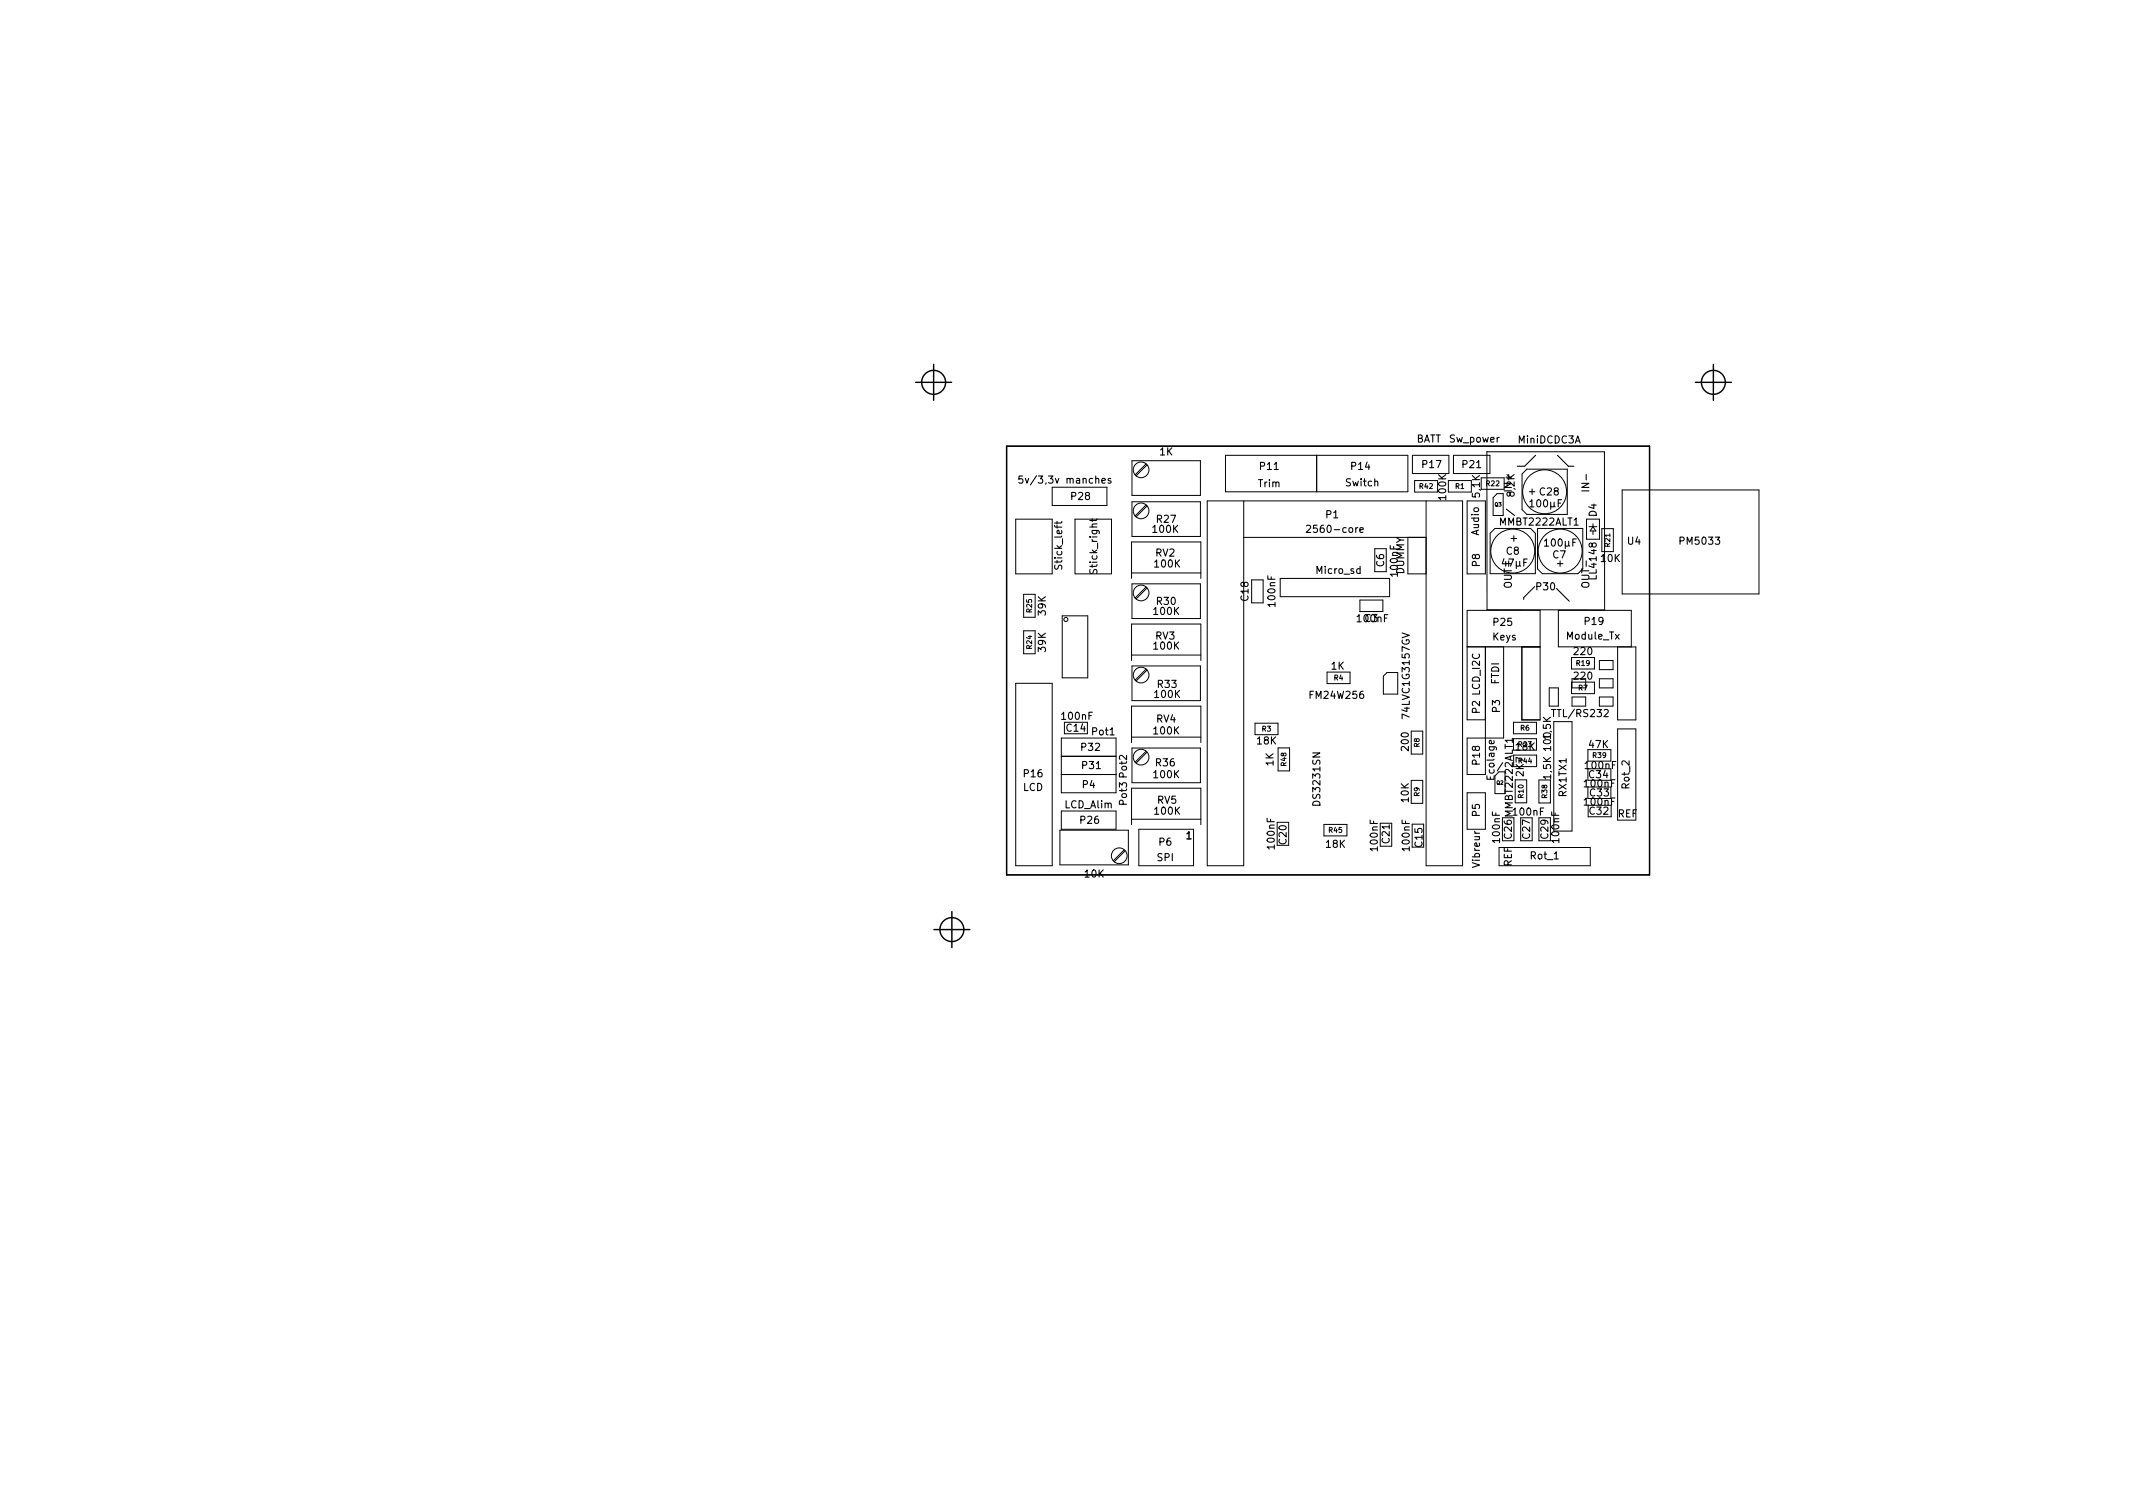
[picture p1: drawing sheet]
<svg xmlns="http://www.w3.org/2000/svg" width="297mm" height="210mm" viewBox="0 0 297 210" stroke-linecap="round" stroke-linejoin="round" font-family="sans-serif">
<defs><g id="words">
<g font-size="1.4">
<text x="161.5" y="63.4">1K</text>
<text x="175.5" y="65.4">P11</text>
<text x="188.2" y="65.4">P14</text>
<text x="197.1" y="61.6">BATT</text>
<text x="198.1" y="65.2">P17</text>
<text x="201.9" y="61.6">Sw_power</text>
<text x="203.7" y="65.2">P21</text>
<text x="211.4" y="61.7">MiniDCDC3A</text>
<text x="142.8" y="67.3">5v/3,3v manches</text>
<text x="149.2" y="69.6">P28</text>
<text x="175.2" y="67.8">Trim</text>
<text x="187.5" y="67.7">Switch</text>
<text x="201.4" y="69.5" transform="rotate(-90 201.4 69.5)">100K</text>
<text x="206.1" y="69.2" transform="rotate(-90 206.1 69.2)">5,1K</text>
<text x="210.5" y="68.3" transform="rotate(-90 210.5 68.3)">IN+</text>
<text x="213" y="68.9">+ C28</text>
<text x="213.2" y="70.6">100µF</text>
<text x="221.3" y="68.1" transform="rotate(-90 221.3 68.1)">IN-</text>
<text x="222.3" y="71.9" transform="rotate(-90 222.3 71.9)">D4</text>
<text x="160.6" y="74.2">100K</text>
<text x="160.9" y="77.5">RV2</text>
<text x="161.1" y="72.8">R27</text>
<text x="182.6" y="74.2">2560-core</text>
<text x="184.7" y="72.2">P1</text>
<text x="206" y="74.5" transform="rotate(-90 206 74.5)">Audio</text>
<text x="209" y="73.2">MMBT2222ALT1</text>
<text x="209.8" y="77.2">C8</text>
<text x="211.2" y="75.4" transform="rotate(-90 211.2 75.4)">+</text>
<text x="215.3" y="76.1">100µF</text>
<text x="216.2" y="77.7">C7</text>
<text x="226.7" y="75.8">U4</text>
<text x="234.1" y="75.8">PM5033</text>
<text x="147.9" y="79.1" transform="rotate(-90 147.9 79.1)">Stick_left</text>
<text x="152.8" y="79.7" transform="rotate(-90 152.8 79.7)">Stick_right</text>
<text x="160.9" y="79">100K</text>
<text x="173.9" y="83.6" transform="rotate(-90 173.9 83.6)">C18</text>
<text x="183.3" y="79.9">Micro_sd</text>
<text x="192.7" y="78.9" transform="rotate(-90 192.7 78.9)">C6</text>
<text x="194.7" y="80.1" transform="rotate(-90 194.7 80.1)">100nF</text>
<text x="195.5" y="80" transform="rotate(-90 195.5 80)">DUMMY</text>
<text x="206.1" y="78.9" transform="rotate(-90 206.1 78.9)">P8</text>
<text x="209.3" y="78.9">47µF</text>
<text x="210.5" y="81.8" transform="rotate(-90 210.5 81.8)">OUT+</text>
<text x="214" y="82.2">P30</text>
<text x="217.7" y="78.9" transform="rotate(-90 217.7 78.9)">+</text>
<text x="221.3" y="81.6" transform="rotate(-90 221.3 81.6)">OUT-</text>
<text x="222.3" y="80.5" transform="rotate(-90 222.3 80.5)">LL4148</text>
<text x="223" y="78.2">10K</text>
<text x="145.6" y="85.6" transform="rotate(-90 145.6 85.6)">39K</text>
<text x="160.7" y="85.6">100K</text>
<text x="160.9" y="89">RV3</text>
<text x="161.1" y="84.2">R30</text>
<text x="177.6" y="84.4" transform="rotate(-90 177.6 84.4)">100nF</text>
<text x="189.1" y="86.6">100nF</text>
<text x="190.1" y="86.6">C3</text>
<text x="207.9" y="89.2">Keys</text>
<text x="208" y="87.1">P25</text>
<text x="218.2" y="89">Module_Tx</text>
<text x="220.7" y="87">P19</text>
<text x="145.6" y="90.7" transform="rotate(-90 145.6 90.7)">39K</text>
<text x="160.7" y="90.4">100K</text>
<text x="161.3" y="95.8">R33</text>
<text x="185.4" y="93.2">1K</text>
<text x="208.7" y="95.3" transform="rotate(-90 208.7 95.3)">FTDI</text>
<text x="219.3" y="94.6">220</text>
<text x="219.3" y="91.2">220</text>
<text x="147.9" y="100.2">100nF</text>
<text x="148.6" y="101.9">C14</text>
<text x="160.9" y="97.2">100K</text>
<text x="161" y="100.6">RV4</text>
<text x="182.6" y="97.3">FM24W256</text>
<text x="196.3" y="99.8" transform="rotate(-90 196.3 99.8)">74LVC1G3157GV</text>
<text x="206.1" y="99.3" transform="rotate(-90 206.1 99.3)">P2 LCD_I2C</text>
<text x="208.9" y="99.2" transform="rotate(-90 208.9 99.2)">P3</text>
<text x="216.5" y="99.8">TTL/RS232</text>
<text x="150.6" y="104.5">P32</text>
<text x="150.7" y="107.1">P31</text>
<text x="152.1" y="102.4">Pot1</text>
<text x="160.7" y="102.3">100K</text>
<text x="161" y="106.7">R36</text>
<text x="175.1" y="103.6">18K</text>
<text x="177.3" y="106.6" transform="rotate(-90 177.3 106.6)">1K</text>
<text x="196.2" y="104.4" transform="rotate(-90 196.2 104.4)">200</text>
<text x="206.1" y="106.4" transform="rotate(-90 206.1 106.4)">P18</text>
<text x="211.1" y="104.5">18K</text>
<text x="216" y="102.8" transform="rotate(-90 216 102.8)">1,5K</text>
<text x="216" y="104.4" transform="rotate(-90 216 104.4)">100</text>
<text x="220.8" y="107.1">100nF</text>
<text x="221.3" y="104.2">47K</text>
<text x="142.4" y="110.1">LCD</text>
<text x="142.6" y="108.2">P16</text>
<text x="148.3" y="112.5">LCD_Alim</text>
<text x="150.8" y="109.7">P4</text>
<text x="156.9" y="112" transform="rotate(-90 156.9 112)">Pot3 Pot2</text>
<text x="160.7" y="108.3">100K</text>
<text x="160.9" y="113.4">100K</text>
<text x="161.2" y="111.9">RV5</text>
<text x="183.9" y="112" transform="rotate(-90 183.9 112)">DS3231SN</text>
<text x="196.2" y="111.7" transform="rotate(-90 196.2 111.7)">10K</text>
<text x="206.1" y="113.7" transform="rotate(-90 206.1 113.7)">P5</text>
<text x="208.1" y="108.5" transform="rotate(-90 208.1 108.5)">Ecolage</text>
<text x="210.8" y="113.6">100nF</text>
<text x="212.2" y="108" transform="rotate(-90 212.2 108)">2K7</text>
<text x="216" y="108.4" transform="rotate(-90 216 108.4)">1,5K</text>
<text x="218.1" y="110.9" transform="rotate(-90 218.1 110.9)">RX1TX1</text>
<text x="220.7" y="109.6">100nF</text>
<text x="220.7" y="112.2">100nF</text>
<text x="221.3" y="108.3">C34</text>
<text x="221.4" y="113.4">C32</text>
<text x="221.5" y="110.9">C33</text>
<text x="225.3" y="113.8">REF</text>
<text x="226.9" y="109.8" transform="rotate(-90 226.9 109.8)">Rot_2</text>
<text x="150.5" y="114.7">P26</text>
<text x="161.2" y="119.9">SPI</text>
<text x="161.4" y="117.7">P6</text>
<text x="165.2" y="116.9">1</text>
<text x="177.5" y="118.1" transform="rotate(-90 177.5 118.1)">100nF</text>
<text x="179.2" y="117.5" transform="rotate(-90 179.2 117.5)">C20</text>
<text x="184.7" y="118">18K</text>
<text x="191.9" y="118.4" transform="rotate(-90 191.9 118.4)">100nF</text>
<text x="193.5" y="117.4" transform="rotate(-90 193.5 117.4)">C21</text>
<text x="196.3" y="118.4" transform="rotate(-90 196.3 118.4)">100nF</text>
<text x="198.1" y="117.9" transform="rotate(-90 198.1 117.9)">C15</text>
<text x="208.9" y="117.2" transform="rotate(-90 208.9 117.2)">100nF</text>
<text x="210.5" y="116.7" transform="rotate(-90 210.5 116.7)">C26 MMBT2222ALT1</text>
<text x="213.1" y="116.7" transform="rotate(-90 213.1 116.7)">C27</text>
<text x="213.2" y="119.7">Rot_1</text>
<text x="215.6" y="116.7" transform="rotate(-90 215.6 116.7)">C29</text>
<text x="217.1" y="117.2" transform="rotate(-90 217.1 117.2)">100nF</text>
<text x="151.1" y="122.2">10K</text>
<text x="206.1" y="120.7" transform="rotate(-90 206.1 120.7)">Vibreur</text>
<text x="210.5" y="120.7" transform="rotate(-90 210.5 120.7)">REF</text>
</g>
<g font-size="1">
<text x="197.7" y="68.1">R42</text>
<text x="202.7" y="68.1">R1</text>
<text x="207" y="67.7">R22</text>
<text x="224.2" y="76.1" transform="rotate(-90 224.2 76.1)">R21</text>
<text x="143.7" y="85.2" transform="rotate(-90 143.7 85.2)">R25</text>
<text x="143.7" y="90.3" transform="rotate(-90 143.7 90.3)">R24</text>
<text x="185.8" y="94.7">R4</text>
<text x="219.5" y="92.7">R19</text>
<text x="175.7" y="101.8">R3</text>
<text x="211.7" y="101.7">R6</text>
<text x="219.8" y="96.1">R7</text>
<text x="179.1" y="106.6" transform="rotate(-90 179.1 106.6)">R48</text>
<text x="197.7" y="104" transform="rotate(-90 197.7 104)">R8</text>
<text x="211.5" y="104">R23</text>
<text x="211.5" y="106.3">R44</text>
<text x="221.8" y="105.5">R39</text>
<text x="197.7" y="110.9" transform="rotate(-90 197.7 110.9)">R9</text>
<text x="212.2" y="111.1" transform="rotate(-90 212.2 111.1)">R10</text>
<text x="215.5" y="111.1" transform="rotate(-90 215.5 111.1)">R38</text>
<text x="185.1" y="115.9">R45</text>
</g>
<g font-size=".7">
<text x="208.2" y="70.5">Q3</text>
<text x="208.4" y="109.2">Q2</text>
</g>
</g></defs>
<path d="M142.4 66.3h-.5v.5l.1-.1h.4v.2v.3l-.1 .1-.4-.1M154.7 66.7l-.3-.1-.1 .2 .1 .1 .3 .1v.2h-.4M181.9 73.2l.4-.1 .2 .3-.6 .7h.6M189.4 73.8l.5-.1-.1-.2h-.3l-.1 .1v.5h.4M209.8 70.9l1.1 .9M210.3 68.7l.2-.2 .3 .1 .1 .1-.1 .3-.3 .1-.2-.1-.1-.4-.1-.1-.2 .1v.3l.1 .1 .1 .1 .2-.2M213.8 63.4l-1.5 1.5h-1M216.9 63.4l1.5 1.5h.8M229.7 67.8v-5.7h-89.5v59.7h89.5v-38.7M213.7 81.7l-1.5 1.5v.3M216.8 81.9l1.7 1.8M209.3 106.2l-.8 1.1" fill="none" stroke="#000" stroke-width=".15"/>
<g fill="none" stroke="#000" stroke-width=".2">
<path d="M127.5 53.2h5M130 50.7v5M236.1 53.2h5M238.6 50.7v5M140.2 62.1h89.5v59.7h-89.5zM130.1 129.4h5M132.6 126.9v5"/>
<circle cx="130" cy="53.2" r="1.67"/>
<circle cx="238.6" cy="53.2" r="1.67"/>
<circle cx="132.6" cy="129.4" r="1.67"/>
</g>
<g fill="none" stroke="#000" stroke-width=".14">
<path d="M141.4 72.3h5.1v7.6h-5.1zM146.5 67.8h7.6v2.6h-7.6zM149.7 72.3h5.1v7.6h-5.1zM157.6 79.8h9.6M157.6 64.2h9.6v4.8h-9.6zM157.6 69.9h9.6v4.8h-9.6zM159.6 70.3l-1.5 1.5M159.6 64.6l-1.5 1.5M159.7 70.4l-1.5 1.6M159.7 64.7l-1.5 1.6M170.7 63.4h25.4v5.1h-25.4zM173.2 69.7v50.8h-5.1v-50.8h35.6v50.8h-5.1v-50.8"/>
<path d="M173.2 74.8h25.4M183.4 63.4v5.1M191.4 76.4h1.6v3.2h-1.6zM196.1 74.8v5.1h2.5M196.7 63.4h5.1v2.5h-5.1zM200.2 66.9h-3.2v1.6h3.2M201.7 66.9h3.2M201.7 68.5h3.2M202.4 63.4h5.1v2.5h-5.1zM204.3 69.7h2.6v10.2h-2.6zM206.3 66.5h3.2M206.3 68.1h3.2"/>
<path d="M207.1 62.9v22h16.4l-.1-22h-16.3M207.5 74.3l.7-.7h4.9l.7 .7v5.6h-6.3zM207.9 71.8v-2.5l.6-.6h.8v3.1h-1.4M212 66l.6-.7h5.7v6.3h-5.7l-.6-.6zM214.1 73.6h6.3v5.6l-.7 .7h-4.9l-.7-.7zM220.9 72.3v2.8h1.8v-2.8M221.3 73.3h1.1M221.8 72.9v.4M221.8 73.9v.5M221.8 73.3l.4 .6h-.8zM223.1 76.8v-3.2h1.6v3.2M225.9 68.2h19.1v14.5h-19.1z"/>
<path d="M141.4 95.1h5.1v25.4h-5.1zM142.6 82.8h1.6v3.2h-1.6zM142.6 87.8h1.6v3.2h-1.6zM147.9 85.7h3.6v8.7h-3.6zM157.6 80.5v-5h9.6v5M157.6 92v-5.1h9.6v5.1M157.6 91.2h9.6M157.6 81.3h9.6v4.8h-9.6zM157.6 92.7h9.6v4.9h-9.6zM159.6 93.2l-1.5 1.5M159.6 81.7l-1.5 1.6M159.7 93.3l-1.5 1.5"/>
<path d="M159.7 81.9l-1.5 1.5M174.3 80.7h1.6v3.2h-1.6zM178.3 80.5h15.2v2.6h-15.2zM184.8 93.6h3.2v1.6h-3.2zM189.4 83.6h3.2v1.6h-3.2zM193.1 93.6h1.5v3h-2v-2.5zM204.3 90.1h10.2M206.9 90.1v17.7h-2.6v-5h5.1v-12.7M211.9 90.1v10.1h2.6v-15.2h-10.2v15.2h2.6M215.7 95.8h1.3v2.5h-1.3zM218.8 91.6h3.2v1.6h-3.2zM218.8 95h3.2v1.6h-3.2z"/>
<path d="M218.9 97.1h1.9v1.2h-1.9zM218.9 94.5v1.3h1.9v-1.3M222.7 92h1.9v1.2h-1.9zM222.7 94.5h1.9v1.3h-1.9zM222.7 97.1h1.9v1.2h-1.9zM227.2 90.1v-5.1h-10.2v5.1h10.8v10.1h-2.5v-10.1M147.6 115.6h9.5v4.8h-9.5zM147.8 102.8h7.6v7.6h-7.6zM147.8 112.9h7.6v2.6h-7.6zM147.8 107.8h7.6M147.8 105.3h7.6M148.2 100.6h3.2"/>
<path d="M148.2 102.2h3.2M156.6 118.3l-1.6 1.6M156.7 118.5l-1.5 1.5M157.6 114.1h9.6M157.6 103.4v-5.1h9.6v5.1M157.6 114.8v-5h9.6v5M157.6 102.6h9.6M157.6 104.2h9.6v4.8h-9.6zM158.6 115.5h7.6v5h-7.6zM159.6 104.6l-1.5 1.5M159.7 104.7l-1.5 1.6M174.8 100.7h3.2v1.6h-3.2z"/>
<path d="M177.9 117.7v-3.2h1.6v3.2M178 104.1h1.6v3.2h-1.6zM184.4 114.8h3.2v1.6h-3.2zM192.2 114.6v3.2h1.6v-3.2M196.5 108.7h1.6v3.2h-1.6zM196.5 101.8h1.6v3.2h-1.6zM196.7 118v-3.2h1.6v3.2M204.3 110.4h2.6v5.1h-2.6zM208.7 107.5h.9v3h-1.4v-2.5M208.8 118h12.7v2.5h-12.7zM209.2 113.9v3.2M210.8 100.6h3.2v1.6h-3.2z"/>
<path d="M210.8 102.9h3.2v1.6h-3.2M210.8 105.1h3.2v1.6h-3.2M210.8 113.9v3.2M211 108.6h1.6v3.2h-1.6zM211.8 113.9v3.2M213.4 113.9v3.2M214.3 108.6h1.6v3.2h-1.6zM214.3 113.9v3.2M215.9 113.9v3.2M216.4 100.5h2.5v15.2h-2.5zM221.1 109.6h3.2M221.1 111.2h3.2"/>
<path d="M221.1 104.4h3.2v1.6h-3.2zM221.1 107h3.2v1.6h-3.2M221.2 112.1h3.2v1.6h-3.2M225.3 101.5h2.5v12.7h-2.5z"/>
<circle cx="158.9" cy="65.4" r="1.09"/>
<circle cx="158.9" cy="71.1" r="1.09"/>
<circle cx="210.7" cy="76.7" r="3.1"/>
<circle cx="215.1" cy="68.5" r="3.1"/>
<circle cx="217.3" cy="76.7" r="3.1"/>
<circle cx="148.4" cy="86.3" r=".28"/>
<circle cx="158.9" cy="82.6" r="1.09"/>
<circle cx="158.9" cy="94" r="1.09"/>
<circle cx="155.9" cy="119.2" r="1.09"/>
<circle cx="158.9" cy="105.4" r="1.09"/>
</g>
<use href="#words"/>
</svg>
